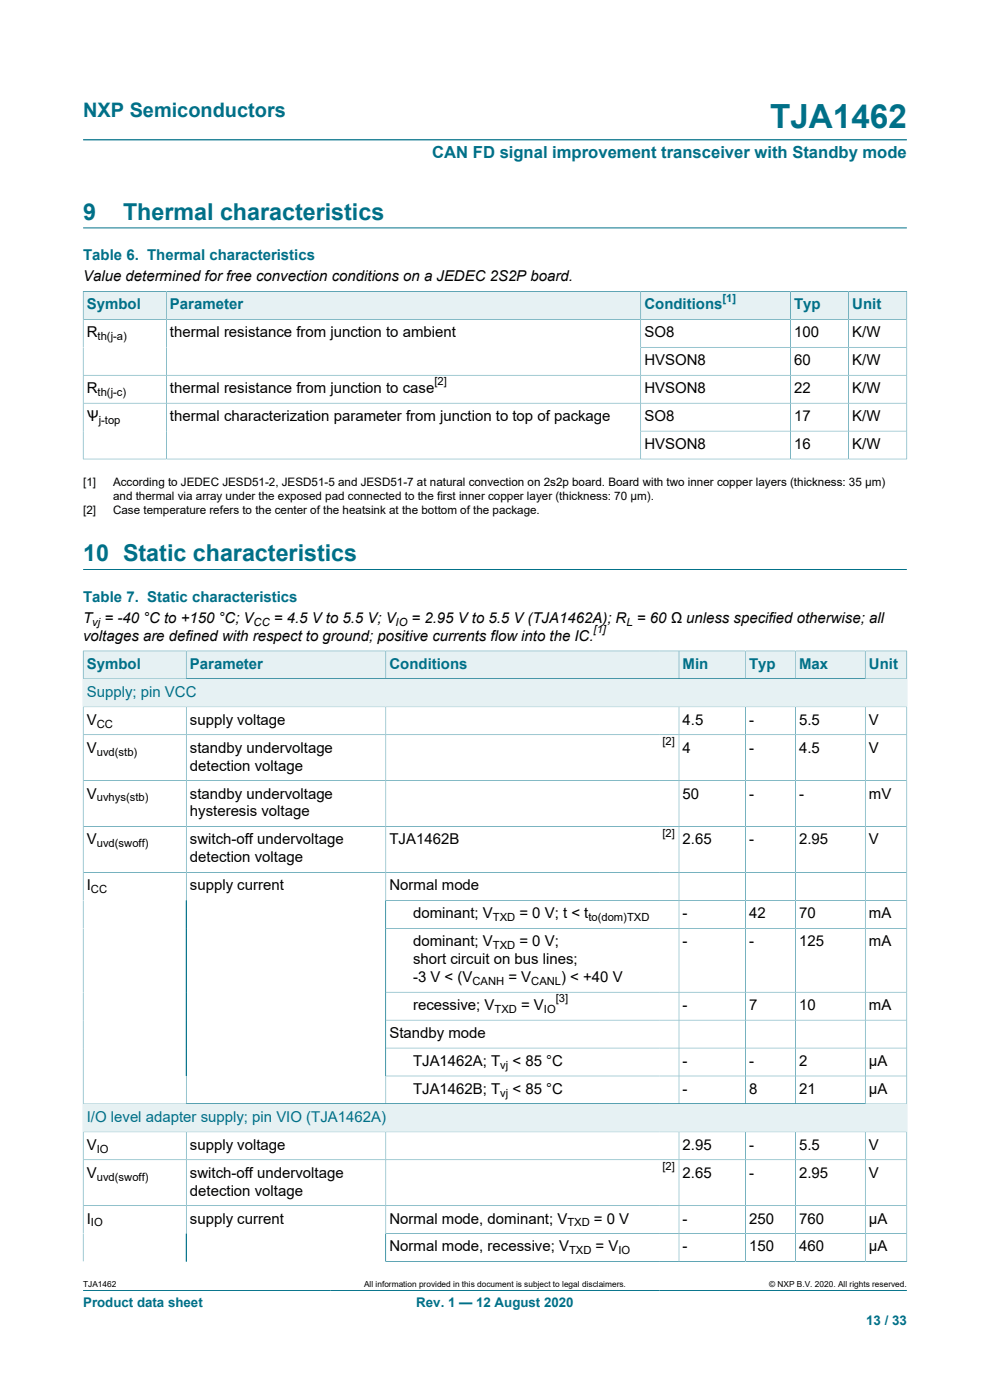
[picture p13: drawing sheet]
<svg xmlns="http://www.w3.org/2000/svg" width="210mm" height="297mm" viewBox="0 0 210 297" stroke-linecap="round" stroke-linejoin="round" font-family="sans-serif">
<defs><g id="words">
<text font-size="7.1" fill="#007088" x="163.3" y="27.2">TJA1462</text>
<g font-size="4.9" fill="#007088">
<text x="17.6" y="46.6">9</text>
<text x="26.1" y="46.6">Thermal characteristics</text>
<text x="17.6" y="119">10 Static characteristics</text>
</g>
<text font-size="4.2" fill="#007088" x="17.6" y="24.8">NXP Semiconductors</text>
<text font-size="3.5" fill="#007088" x="91.7" y="33.5">CAN FD signal improvement transceiver with Standby mode</text>
<g font-size="3.2" fill="#007088">
<text x="17.6" y="55.2">Table 6. Thermal characteristics</text>
<text x="18.4" y="65.6">Symbol</text>
<text x="36.1" y="65.6">Parameter</text>
<text x="136.7" y="65.6">Conditions</text>
<text x="168.4" y="65.6">Typ</text>
<text x="180.8" y="65.6">Unit</text>
<text x="17.6" y="127.6">Table 7. Static characteristics</text>
<text x="18.4" y="141.9">Symbol</text>
<text x="40.3" y="141.9">Parameter</text>
<text x="82.6" y="141.9">Conditions</text>
<text x="144.8" y="141.9">Min</text>
<text x="158.9" y="141.9">Typ</text>
<text x="169.5" y="141.9">Max</text>
<text x="184.3" y="141.9">Unit</text>
<text x="18.4" y="147.8">Supply; pin VCC</text>
<text x="18.4" y="238">I/O level adapter supply; pin VIO (TJA1462A)</text>
</g>
<g font-size="3.2">
<text x="17.6" y="59.7">Value determined for free convection conditions on a JEDEC 2S2P board.</text>
<text x="18.4" y="71.5">R</text>
<text x="36.1" y="71.5">thermal resistance from junction to ambient</text>
<text x="136.7" y="71.5">SO8</text>
<text x="168.4" y="71.5">100</text>
<text x="180.8" y="71.5">K/W</text>
<text x="136.7" y="77.5">HVSON8</text>
<text x="168.4" y="77.5">60</text>
<text x="180.8" y="77.5">K/W</text>
<text x="18.4" y="83.4">R</text>
<text x="36.1" y="83.4">thermal resistance from junction to case</text>
<text x="136.7" y="83.4">HVSON8</text>
<text x="168.4" y="83.4">22</text>
<text x="180.8" y="83.4">K/W</text>
<text x="18.4" y="89.3">Ѱ</text>
<text x="36.1" y="89.3">thermal characterization parameter from junction to top of package</text>
<text x="136.7" y="89.3">SO8</text>
<text x="168.4" y="89.3">17</text>
<text x="180.8" y="89.3">K/W</text>
<text x="136.7" y="95.2">HVSON8</text>
<text x="168.4" y="95.2">16</text>
<text x="180.8" y="95.2">K/W</text>
<text x="17.6" y="132.1">T</text>
<text x="17.6" y="136">voltages are defined with respect to ground; positive currents flow into the IC.</text>
<text x="22.2" y="132.1">= -40 °C to +150 °C; V</text>
<text x="58.1" y="132.1">= 4.5 V to 5.5 V; V</text>
<text x="87.3" y="132.1">= 2.95 V to 5.5 V (TJA1462A); R = 60 Ω unless specified otherwise; all</text>
<text x="18.4" y="153.7">V</text>
<text x="40.3" y="153.7">supply voltage</text>
<text x="144.8" y="153.7">4.5</text>
<text x="158.9" y="153.7">-</text>
<text x="169.5" y="153.7">5.5</text>
<text x="184.3" y="153.7">V</text>
<text x="18.4" y="159.7">V</text>
<text x="40.3" y="159.7">standby undervoltage</text>
<text x="144.8" y="159.7">4</text>
<text x="158.9" y="159.7">-</text>
<text x="169.5" y="159.7">4.5</text>
<text x="184.3" y="159.7">V</text>
<text x="40.3" y="163.5">detection voltage</text>
<text x="18.4" y="169.4">V</text>
<text x="40.3" y="169.4">standby undervoltage</text>
<text x="40.3" y="173.2">hysteresis voltage</text>
<text x="144.8" y="169.4">50</text>
<text x="158.9" y="169.4">-</text>
<text x="169.5" y="169.4">-</text>
<text x="184.3" y="169.4">mV</text>
<text x="18.4" y="179.1">V</text>
<text x="40.3" y="179.1">switch-off undervoltage</text>
<text x="82.6" y="179.1">TJA1462B</text>
<text x="144.8" y="179.1">2.65</text>
<text x="158.9" y="179.1">-</text>
<text x="169.5" y="179.1">2.95</text>
<text x="184.3" y="179.1">V</text>
<text x="40.3" y="182.9">detection voltage</text>
<text x="18.4" y="188.9">I</text>
<text x="40.3" y="188.9">supply current</text>
<text x="82.6" y="188.9">Normal mode</text>
<text x="87.6" y="194.8">dominant; V</text>
<text x="110.2" y="194.8">= 0 V; t &lt; t</text>
<text x="144.8" y="194.8">-</text>
<text x="158.9" y="194.8">42</text>
<text x="169.5" y="194.8">70</text>
<text x="184.3" y="194.8">mA</text>
<text x="87.6" y="200.7">dominant; V</text>
<text x="110.2" y="200.7">= 0 V;</text>
<text x="144.8" y="200.7">-</text>
<text x="158.9" y="200.7">-</text>
<text x="169.5" y="200.7">125</text>
<text x="184.3" y="200.7">mA</text>
<text x="87.6" y="204.5">short circuit on bus lines;</text>
<text x="87.6" y="208.3">-3 V &lt; (V</text>
<text x="107.8" y="208.3">= V</text>
<text x="119" y="208.3">) &lt; +40 V</text>
<text x="87.6" y="214.3">recessive; V</text>
<text x="110.5" y="214.3">= V</text>
<text x="144.8" y="214.3">-</text>
<text x="158.9" y="214.3">7</text>
<text x="169.5" y="214.3">10</text>
<text x="184.3" y="214.3">mA</text>
<text x="82.6" y="220.2">Standby mode</text>
<text x="87.6" y="226.1">TJA1462A; T</text>
<text x="108.7" y="226.1">&lt; 85 °C</text>
<text x="144.8" y="226.1">-</text>
<text x="158.9" y="226.1">-</text>
<text x="169.5" y="226.1">2</text>
<text x="184.3" y="226.1">µA</text>
<text x="87.6" y="232.1">TJA1462B; T</text>
<text x="108.7" y="232.1">&lt; 85 °C</text>
<text x="144.8" y="232.1">-</text>
<text x="158.9" y="232.1">8</text>
<text x="169.5" y="232.1">21</text>
<text x="184.3" y="232.1">µA</text>
<text x="18.4" y="243.9">V</text>
<text x="40.3" y="243.9">supply voltage</text>
<text x="144.8" y="243.9">2.95</text>
<text x="158.9" y="243.9">-</text>
<text x="169.5" y="243.9">5.5</text>
<text x="184.3" y="243.9">V</text>
<text x="18.4" y="249.8">V</text>
<text x="40.3" y="249.8">switch-off undervoltage</text>
<text x="144.8" y="249.8">2.65</text>
<text x="158.9" y="249.8">-</text>
<text x="169.5" y="249.8">2.95</text>
<text x="184.3" y="249.8">V</text>
<text x="40.3" y="253.6">detection voltage</text>
<text x="18.4" y="259.6">I</text>
<text x="40.3" y="259.6">supply current</text>
<text x="82.6" y="259.6">Normal mode, dominant; V</text>
<text x="126" y="259.6">= 0 V</text>
<text x="144.8" y="259.6">-</text>
<text x="158.9" y="259.6">250</text>
<text x="169.5" y="259.6">760</text>
<text x="184.3" y="259.6">µA</text>
<text x="82.6" y="265.5">Normal mode, recessive; V</text>
<text x="126.3" y="265.5">= V</text>
<text x="144.8" y="265.5">-</text>
<text x="158.9" y="265.5">150</text>
<text x="169.5" y="265.5">460</text>
<text x="184.3" y="265.5">µA</text>
</g>
<g font-size="2.8" fill="#007088">
<text x="17.6" y="277.3">Product data sheet</text>
<text x="88.3" y="277.3">Rev. 1 — 12 August 2020</text>
<text x="183.7" y="281">13 / 33</text>
</g>
<g font-size="2.5">
<text x="17.6" y="103">[1]</text>
<text x="24" y="103">According to JEDEC JESD51-2, JESD51-5 and JESD51-7 at natural convection on 2s2p board. Board with two inner copper layers (thickness: 35 μm)</text>
<text x="24" y="106">and thermal via array under the exposed pad connected to the first inner copper layer (thickness: 70 μm).</text>
<text x="17.6" y="109">[2]</text>
<text x="24" y="109">Case temperature refers to the center of the heatsink at the bottom of the package.</text>
</g>
<text font-size="2.4" fill="#007088" x="153.3" y="64">[1]</text>
<g font-size="2.4">
<text x="20.7" y="72.1">th(j-a)</text>
<text x="92.1" y="81.7">[2]</text>
<text x="20.7" y="84">th(j-c)</text>
<text x="20.9" y="89.9">j-top</text>
<text x="19.6" y="132.8">vj</text>
<text x="53.8" y="132.8">CC</text>
<text x="83.9" y="132.8">IO</text>
<text x="125.9" y="134.3">[1]</text>
<text x="132.9" y="132.8">L</text>
<text x="20.5" y="154.4">CC</text>
<text x="20.5" y="160.3">uvd(stb)</text>
<text x="140.5" y="158">[2]</text>
<text x="20.5" y="170">uvhys(stb)</text>
<text x="20.5" y="179.8">uvd(swoff)</text>
<text x="140.5" y="177.5">[2]</text>
<text x="19.3" y="189.5">CC</text>
<text x="104.5" y="195.4">TXD</text>
<text x="124.8" y="195.4">to(dom)TXD</text>
<text x="104.5" y="201.3">TXD</text>
<text x="100.2" y="209">CANH</text>
<text x="112.7" y="209">CANL</text>
<text x="104.9" y="214.9">TXD</text>
<text x="115.4" y="214.9">IO</text>
<text x="117.9" y="212.6">[3]</text>
<text x="106.1" y="226.7">vj</text>
<text x="106.1" y="232.7">vj</text>
<text x="20.5" y="244.5">IO</text>
<text x="20.5" y="250.4">uvd(swoff)</text>
<text x="140.5" y="248.2">[2]</text>
<text x="19.3" y="260.2">IO</text>
<text x="120.4" y="260.2">TXD</text>
<text x="120.7" y="266.1">TXD</text>
<text x="131.2" y="266.1">IO</text>
</g>
<g font-size="1.8">
<text x="17.6" y="273.1">TJA1462</text>
<text x="77.2" y="273.1">All information provided in this document is subject to legal disclaimers.</text>
<text x="163.2" y="273.1">© NXP B.V. 2020. All rights reserved.</text>
</g>
</g></defs>
<path d="M17.6 29.7h174.8M17.6 48.3h174.8M17.6 273.8h174.8" fill="none" stroke="#007088" stroke-width=".21"/>
<path d="M17.7 61.9h17.5v5.8h-17.5z" fill="#e6f1f3"/>
<path d="M17.6 61.7v6h17.7v-5.9h-17.7" fill="none" stroke="#007088" stroke-width=".21"/>
<path d="M35.3 61.9h100.5v5.8h-100.5z" fill="#e6f1f3"/>
<path d="M35.3 61.8h100.6v5.9h-100.6z" fill="none" stroke="#007088" stroke-width=".21"/>
<path d="M136 61.9h31.6v5.8h-31.6z" fill="#e6f1f3"/>
<path d="M135.9 61.8h31.8v5.9h-31.8z" fill="none" stroke="#007088" stroke-width=".21"/>
<path d="M167.7 61.9h12.2v5.8h-12.2z" fill="#e6f1f3"/>
<path d="M167.7 61.8h12.3v5.9h-12.3z" fill="none" stroke="#007088" stroke-width=".21"/>
<path d="M180.1 61.9h12.2v5.8h-12.2z" fill="#e6f1f3"/>
<path d="M17.6 79.6h174.8M35.3 67.7v29.7M135.9 73.7h56.5M135.9 67.7v29.7M167.7 67.7v29.7M192.4 61.7v35.8M192.4 67.7h-174.8v29.8M192.4 61.8h-12.4v35.6M17.6 97.4h174.8M17.6 85.5h174.8M135.9 91.5h56.5M17.6 120.8h174.8" fill="none" stroke="#007088" stroke-width=".21"/>
<path d="M17.7 138.2h21.7v5.8h-21.7z" fill="#e6f1f3"/>
<path d="M17.6 138v6h21.9v-5.9h-21.9" fill="none" stroke="#007088" stroke-width=".21"/>
<path d="M39.6 138.2h42.2v5.8h-42.2z" fill="#e6f1f3"/>
<path d="M39.5 138.1h42.3v5.9h-42.3z" fill="none" stroke="#007088" stroke-width=".21"/>
<path d="M81.9 138.2h57.9v5.8h-57.9z" fill="#e6f1f3"/>
<path d="M139.8 138.1h-58v5.9h58" fill="none" stroke="#007088" stroke-width=".21"/>
<path d="M139.8 138.2h4.2v5.8h-4.2z" fill="#e6f1f3"/>
<path d="M139.8 138.1h4.2v5.9h-4.2" fill="none" stroke="#007088" stroke-width=".21"/>
<path d="M144.1 138.2h14v5.8h-14z" fill="#e6f1f3"/>
<path d="M144 138.1h14.1v5.9h-14.1z" fill="none" stroke="#007088" stroke-width=".21"/>
<path d="M158.2 138.2h10.5v5.8h-10.5z" fill="#e6f1f3"/>
<path d="M158.1 138.1h10.6v5.9h-10.6z" fill="none" stroke="#007088" stroke-width=".21"/>
<path d="M168.8 138.2h14.7v5.8h-14.7z" fill="#e6f1f3"/>
<path d="M168.7 138.1h14.8v5.9h-14.8z" fill="none" stroke="#007088" stroke-width=".21"/>
<path d="M183.6 138.2h8.7v5.8h-8.7z" fill="#e6f1f3"/>
<path d="M192.4 138v11.9h-174.8v-5.9h174.8M192.4 138.1h-8.9v5.9" fill="none" stroke="#007088" stroke-width=".21"/>
<path d="M17.7 144.1h174.6v5.8h-174.6z" fill="#e6f1f3"/>
<g fill="none" stroke="#007088" stroke-width=".21">
<path d="M17.6 149.9h174.8v90.2h-174.8zM17.6 155.9h174.8M39.5 149.9v84.3M81.8 149.9v84.3M144 149.9v84.3M158.1 149.9v84.3M168.7 149.9v84.3M183.5 149.9v84.3M17.6 165.6h174.8M17.6 175.3h174.8M17.6 185.1h174.8M81.8 191h110.6"/>
<path d="M81.8 196.9h110.6M81.8 210.5h110.6M81.8 216.4h110.6M17.6 234.2h174.8M81.8 222.3h110.6M81.8 228.3h110.6"/>
</g>
<path d="M17.7 234.3h174.6v5.7h-174.6z" fill="#e6f1f3"/>
<path d="M17.6 246h174.8M17.6 255.8h174.8M39.5 240.1v27.5M81.8 240.1v27.5h110.6M144 240.1v27.5M158.1 240.1v27.5M168.7 240.1v27.5M183.5 240.1v27.5M17.6 267.6v-27.5h174.8v27.6M81.8 261.7h110.6" fill="none" stroke="#007088" stroke-width=".21"/>
<use href="#words"/>
</svg>
